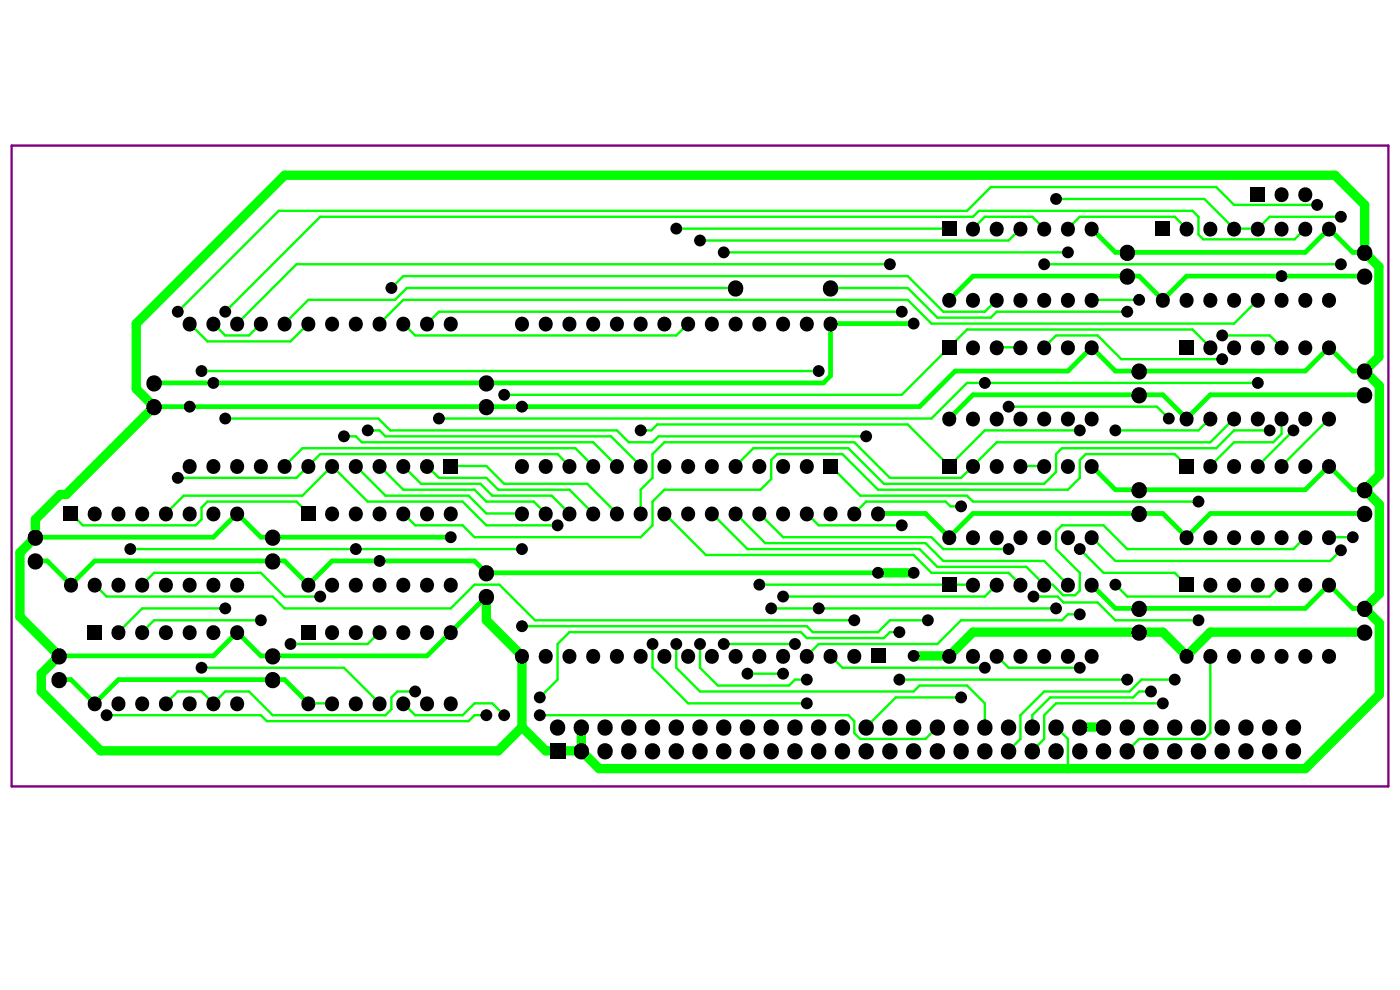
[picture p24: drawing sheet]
<svg xmlns="http://www.w3.org/2000/svg" width="297mm" height="210mm" viewBox="0 0 297 210" stroke-linecap="round" stroke-linejoin="round" font-family="sans-serif">
<g fill="none" stroke="#0f0" stroke-width=".5">
<path d="M75.5 92.6l1.2 1.2M130.9 91.3l2.5 2.5M164.9 96.3l-1.3 1.3M230.3 96.3l-1.2 1.3M42.8 107.7v2.5M205.2 105.2l1.2 1.2M225.3 111.4l-1.3 1.3M32.7 131.6l-2.5 2.5M171.2 132.8l1.2 1.3M223.3 124l2.3 2.3M229.1 125.3l-1 1M55.3 151.7l1.3 1.3"/>
<path d="M83 147.9v2.6M100.7 151.7l-1.3 1.3M168.6 144.2l-1.2 1.2M180 151.7l1.2 1.3M242.2 144.2l-2.5 2.5"/>
</g>
<circle cx="156.1" cy="61.1" r=".25" fill="#0f0"/>
<g fill="none" stroke="#0f0" stroke-width=".5">
<path d="M143.5 48.5h57.9M153.5 53.5h73.1M188.8 56.1h-125.9l-12.6 12.5M206.4 48.5l2.5-2.5h10.1l2.5 2.5M216.5 48.5l-2.5 2.5h-65.5M221.5 56.1h63M224 42.2h31.5l6.3 6.3h5l2.6-2.5h15.1M226.6 48.5l2.5-2.5h20.1l2.5 2.5M276.9 48.5l-2.2 2.3h-19.4l-1-1v-3.8l-1.3-1.3h-45.3l-1.3 1.3h-138.5l-20.1 20.1M279.4 43.5h-17.6l-3.8-3.8h-47.8l-5 5h-146.1l-21.4 21.4M40.2 68.6l3.8 3.8h17.6l3.8-3.8M42.8 78.7h130.9"/>
<path d="M45.3 68.6l2.5 2.6h5l2.5-2.6M83 61.1l2.6-2.5h107l7.5 7.5h8.8l2.6-2.5M85.6 68.6l2.5 2.6h55.4l2.5-2.6M156.1 61.1h-69.8l-2.5 2.5h-18.4l-5 5M176.2 61.1h16.4l6.3 6.3h11.3l1.3-1.3h27.6M191.3 66.1h-98.2l-2.5 2.5M211.5 73.7h5M221.5 73.7l2.5-2.5h8.9l5 5h21.4M231.6 63.6h10.1M256.8 73.7l-3.8-3.8h-47.8l-13.9 13.9h-84.3M259.3 71.2h10.1l2.5 2.5M266.8 63.6l-5 5h-64.2l-5-5h-107l-5.1 5"/>
<path d="M47.8 88.8h32.5l2.5 2.5h48.1M60.4 98.9l3.8-3.8h57.9l3.7 3.8M73 92.6h2.5M75.5 98.9l6.3 6.3h17.6l3.8 3.7h7.5M76.7 93.8h49.1l5.1 5.1M78 91.3h2.5l1.3 1.3h47.8l6.3 6.3M80.5 98.9l5.1 5h15.1l2.5 2.5h10.1l2.5 2.5M85.6 98.9l3.7 3.7h12.6l2.5 2.6h12.6l3.8 3.7M90.6 98.9l2.5 2.5h10.1l2.5 2.5h15.1l5 5M95.6 98.9h7.6l3.8 3.7h17.6l6.3 6.3M120.8 98.9l-2.5-2.6h-50.4l-5 5.1h-25.2M135.9 91.3h2.3l1.2-1.3h53.2l8.8 8.9 7.5-7.6h20.2"/>
<path d="M163.6 97.6v4l-2.3 2.3h-20.3l-2.6 2.5v5l-2.5 2.6h-35.2l-2.6-2.6h-10l-2.5-2.5M164.9 96.3h13.8l7.6 7.6h40.3l2.5-2.5v-3.8M176.2 98.9l6.3 6.3h22.7M183.8 92.6h-44.1l-1.3 1.2h-5M214 86.3h31.4l2.6 2.5M216.5 98.9h5M230.3 96.3h18.9l2.5 2.6M256.8 88.8l-2.5 2.5h-17.7M261.8 88.8l-5 5h-45.3l-7.6 7.6h-15.1l-7.6-7.6h-40.2l-2.6 2.5v5.1l-2.5 2.5v5M266.8 81.2h-61.6l-7.6 7.6h-104.5M269.4 91.3h-7.6l-3.8 3.8h-32.7l-1.3 1.2v3.8l-2.5 2.5h-34l-7.5-7.5h-20.2l-3.7 3.8M271.9 88.8v3.3l-1.8 1.7h-8.3l-5 5.1"/>
<path d="M274.4 91.3l-7.6 7.6M282 88.8l-10.1 10.1M15.1 108.9l2.5 2.5h23.9l1.3-1.2M27.6 116.5h83.1M35.2 108.9l3.8-3.7h25.2l6.3-6.3 7.5 7.5h20.1l5.1 5h15.1M42.8 107.7l1.2-1.3h18.9l2.5 2.5M141 108.9l8.8 8.8h44l3.8 3.8h16.4l2.5 2.5M151 108.9l7.6 7.6h36.5l3.8 3.8h18.8l3.8 3.7h1.8M156.1 108.9l6.3 6.3h33.9l3.8 3.8h21.4l5.1 5M161.1 108.9l5 5.1h31.5l2.5 2.5h13.9M171.2 108.9l2.5 2.5h17.6M203.9 107.4h-2.3l-1-1h-16.8l-2.6 2.5"/>
<path d="M206.4 106.4h47.9M224 112.7v3.8l5.1 5v3.8M225.3 111.4h8.8l5 5.1h35.3l2.5-2.5M229.1 116.5l5 5h15.1l2.5 2.5M231.6 114l5 5h45.6l2.3-2.3M282 114h5M20.1 124l2.5 2.6h35.3l2.5 2.5h35.2l5.1-5.1h5.3l7.5 7.6h67.7M30.2 124l2.5-2.5h22.6l5.1 5.1h7.5M32.7 131.6h22.6M47.8 129.1h-17.6l-5.1 5M80.5 134.1l-2.5 2.5h-16.4M110.7 132.8h60.5"/>
<path d="M138.4 136.6v5.1l7.6 7.5h25.2M143.5 136.6v5.1l5 5h45.3l1.3-1.3h10.1l3.7 3.8v5M148.5 136.6v5.1l3.8 3.7h15.1M153.5 136.6h15.1M161.1 124h45.3M163.6 129.1h60.4M176.2 139.1l2.5 2.6h30.2M190.8 134.1h-2l-1.3 1.3h-16.3l-1.3-1.3h-49.1l-2.5 2.5v7.6l-3.8 3.7M196.9 131.6h-8.1l-2.5 2.5h-13.9M211.5 124l-2.6 2.6h-42.8M211.5 139.1l2.5 2.6h15.1M219.3 126.6h5.1l1.2 1.2h7.3l3.7 3.8h17.7"/>
<path d="M225.6 126.3h2.5M229.1 130.3h-2.5l-1.3 1.3h-21.4l-5 5h-25.2l-2.5 2.5M236.6 124l2.5 2.6h30.3l2.5-2.6M256.8 139.1v16.4l-1.3 1.3h-13.8l-2.6 2.5M22.6 151.7h32.7M35.2 149.2l2.5-2.5h5.1l2.5 2.5 2.5-2.5h5l5.1 5h23.9l1.2-1.2M42.8 141.7h30.2l7.5 7.5M56.6 153h42.8M65.4 149.2h5.1M85.6 149.2l2.5 2.5h10l2.6-2.5h3.7l2.6 2.5M88.1 146.7h-3.8l-1.3 1.2M100.7 151.7h2.5"/>
<path d="M114.5 151.7h65.5M158.6 142.9h7.5M168.6 144.2h2.6M181.2 153v2.5l1.3 1.3h13.8l2.6-2.6M190.8 144.2h48.3M203.9 147.9h-13.8l-6.3 6.3M224 154.2l2.6 2.6v6.3M239.7 146.7h-18.2l-5 5v5.1l-2.5 2.5M242.2 144.2h7M244.2 146.7h-2.5l-1.3 1.2h-17.6l-3.8 3.8v2.5M246.7 149.2h-22.7l-2.5 2.5v5.1l-2.5 2.5"/>
</g>
<path d="M103.2 126.6v5l7.5 7.5v15.1M186.3 121.5h7.5M289.5 134.1h-32.7l-5.1 5-5-5h-40.3l-5 5h-7.6M110.7 154.2l-5 5.1h-84.3l-12.6-12.6v-3.8l3.7-3.8-8.3-8.3v-13.6l3.3-3.2v-3.8l5.3-5.3h1.2l18.7-18.6-3.8-3.8v-13.9l31.5-31.4h222.8l6.3 6.3v10l3 3.1v19.1l-3 3 3.1 3.1v19l-3.1 3.1 3.1 3.1v18.9l-3.1 3.2 3.1 3.1v15.1l-15.7 15.8h-149.8l-3.8-3.8M110.7 154.2l5.1 5.1h7.5M123.3 154.2v5.1M229.1 154.2h5" fill="none" stroke="#0f0" stroke-width="2"/>
<path d="M231.6 48.5l5 5h40.3l5.1-5 5 5h2.5M289.5 58.6h-37.8l-5 5-5-5h-35.3l-5 5M193.8 68.6h-17.6v11.1l-1.5 1.5h-142M289.5 78.7h-2.5l-5-5-5.1 5h-40.3l-5-5-5 5h-24l-7.5 7.6h-162.4M231.6 98.9l5 5h40.3l5.1-5 5 5h2.5M289.5 83.8h-32.7l-5.1 5-5-5h-40.3l-5 5M7.5 114h37.8l5-5.1 5 5.1h40.3M7.5 119h2.5l5.1 5 5-5h40.3l5 5 5.1-5h30.2l2.5 2.5h83.1M186.3 108.9h10l5.1 5.1 5-5.1h40.3l5 5.1 5.1-5.1h32.7M103.2 126.6l-12.6 12.5h-35.3l-5-5-5 5h-32.8M231.6 124l5 5.1h40.3l5.1-5.1 5 5.1h2.5M12.5 144.2h2.6l5 5 5-5h35.3l5 5" fill="none" stroke="#0f0" stroke-width="1"/>
<g fill="#000">
<path d="M265.4 39.7h2.9v3h-2.9z" fill-rule="evenodd"/>
<path d="M199.9 47h3v3h-3z" fill-rule="evenodd"/>
<path d="M245.2 47h3v3h-3z" fill-rule="evenodd"/>
<path d="M199.9 72.2h3v3h-3z" fill-rule="evenodd"/>
<path d="M250.3 72.2h2.9v3h-2.9z" fill-rule="evenodd"/>
<path d="M199.9 97.4h3v2.9h-3z" fill-rule="evenodd"/>
<path d="M250.3 97.4h2.9v2.9h-2.9z" fill-rule="evenodd"/>
<path d="M13.6 107.4h2.9v3h-2.9z" fill-rule="evenodd"/>
<path d="M63.9 107.4h3v3h-3z" fill-rule="evenodd"/>
<path d="M94.1 97.4h3v2.9h-3z" fill-rule="evenodd"/>
<path d="M174.7 97.4h3v2.9h-3z" fill-rule="evenodd"/>
<path d="M18.6 132.6h3v3h-3z" fill-rule="evenodd"/>
<path d="M63.9 132.6h3v3h-3z" fill-rule="evenodd"/>
<path d="M199.9 122.5h3v3h-3z" fill-rule="evenodd"/>
<path d="M250.3 122.5h2.9v3h-2.9z" fill-rule="evenodd"/>
<path d="M116.7 157.6h3.2v3.3h-3.2z" fill-rule="evenodd"/>
<path d="M184.8 137.6h3v3h-3z" fill-rule="evenodd"/>
<circle cx="143.5" cy="48.5" r="1.26"/>
<circle cx="148.5" cy="51" r="1.26"/>
<circle cx="153.5" cy="53.5" r="1.26"/>
<circle cx="188.8" cy="56.1" r="1.26"/>
<circle cx="221.5" cy="56.1" r="1.26"/>
<circle cx="224" cy="42.2" r="1.26"/>
<circle cx="226.6" cy="53.5" r="1.26"/>
<circle cx="271.9" cy="58.6" r="1.26"/>
<circle cx="279.4" cy="43.5" r="1.26"/>
<circle cx="284.5" cy="46" r="1.26"/>
<circle cx="284.5" cy="56.1" r="1.26"/>
<circle cx="37.7" cy="66.1" r="1.26"/>
<circle cx="42.8" cy="78.7" r="1.26"/>
<circle cx="47.8" cy="66.1" r="1.26"/>
<circle cx="83" cy="61.1" r="1.26"/>
<circle cx="173.7" cy="78.7" r="1.26"/>
<circle cx="191.3" cy="66.1" r="1.26"/>
<circle cx="193.8" cy="68.6" r="1.26"/>
<circle cx="239.2" cy="66.1" r="1.26"/>
<circle cx="241.7" cy="63.6" r="1.26"/>
<circle cx="259.3" cy="71.2" r="1.26"/>
<circle cx="259.3" cy="76.2" r="1.26"/>
<circle cx="40.2" cy="86.3" r="1.26"/>
<circle cx="45.3" cy="81.2" r="1.26"/>
<circle cx="47.8" cy="88.8" r="1.26"/>
<circle cx="73" cy="92.6" r="1.26"/>
<circle cx="78" cy="91.3" r="1.26"/>
<circle cx="93.1" cy="88.8" r="1.26"/>
<circle cx="107" cy="83.7" r="1.26"/>
<circle cx="110.7" cy="86.3" r="1.26"/>
<circle cx="135.9" cy="91.3" r="1.26"/>
<circle cx="183.8" cy="92.6" r="1.26"/>
<circle cx="208.9" cy="81.2" r="1.26"/>
<circle cx="214" cy="86.3" r="1.26"/>
<circle cx="229.1" cy="91.3" r="1.26"/>
<circle cx="236.6" cy="91.3" r="1.26"/>
<circle cx="248" cy="88.8" r="1.26"/>
<circle cx="266.8" cy="81.2" r="1.26"/>
<circle cx="269.4" cy="91.3" r="1.26"/>
<circle cx="274.4" cy="91.3" r="1.26"/>
<circle cx="27.6" cy="116.5" r="1.26"/>
<circle cx="37.7" cy="101.4" r="1.26"/>
<circle cx="75.5" cy="116.5" r="1.26"/>
<circle cx="80.5" cy="119" r="1.26"/>
<circle cx="95.6" cy="114" r="1.26"/>
<circle cx="110.7" cy="116.5" r="1.26"/>
<circle cx="118.3" cy="111.4" r="1.26"/>
<circle cx="191.3" cy="111.4" r="1.26"/>
<circle cx="203.9" cy="107.4" r="1.26"/>
<circle cx="214" cy="116.5" r="1.26"/>
<circle cx="229.1" cy="116.5" r="1.26"/>
<circle cx="254.3" cy="106.4" r="1.26"/>
<circle cx="284.5" cy="116.7" r="1.26"/>
<circle cx="287" cy="114" r="1.26"/>
<circle cx="47.8" cy="129.1" r="1.26"/>
<circle cx="55.3" cy="131.6" r="1.26"/>
<circle cx="61.6" cy="136.6" r="1.26"/>
<circle cx="67.9" cy="126.5" r="1.26"/>
<circle cx="110.7" cy="132.8" r="1.26"/>
<circle cx="138.4" cy="136.6" r="1.26"/>
<circle cx="143.5" cy="136.6" r="1.26"/>
<circle cx="148.5" cy="136.6" r="1.26"/>
<circle cx="153.5" cy="136.6" r="1.26"/>
<circle cx="161.1" cy="124" r="1.26"/>
<circle cx="163.6" cy="129.1" r="1.26"/>
<circle cx="166.1" cy="126.5" r="1.26"/>
<circle cx="168.6" cy="136.6" r="1.26"/>
<circle cx="173.7" cy="129.1" r="1.26"/>
<circle cx="181.2" cy="131.6" r="1.26"/>
<circle cx="186.3" cy="121.5" r="1.26"/>
<circle cx="190.8" cy="134.1" r="1.26"/>
<circle cx="193.8" cy="121.5" r="1.26"/>
<circle cx="193.8" cy="139.1" r="1.26"/>
<circle cx="196.8" cy="131.6" r="1.26"/>
<circle cx="219.3" cy="126.5" r="1.26"/>
<circle cx="224" cy="129.1" r="1.26"/>
<circle cx="229.1" cy="130.3" r="1.26"/>
<circle cx="236.6" cy="124" r="1.26"/>
<circle cx="254.3" cy="131.6" r="1.26"/>
<circle cx="22.6" cy="151.7" r="1.26"/>
<circle cx="42.8" cy="141.7" r="1.26"/>
<circle cx="88.1" cy="146.7" r="1.26"/>
<circle cx="103.2" cy="151.7" r="1.26"/>
<circle cx="107" cy="151.7" r="1.26"/>
<circle cx="114.5" cy="147.9" r="1.26"/>
<circle cx="114.5" cy="151.7" r="1.26"/>
<circle cx="158.6" cy="142.9" r="1.26"/>
<circle cx="166.1" cy="142.9" r="1.26"/>
<circle cx="171.2" cy="149.2" r="1.26"/>
<circle cx="171.2" cy="144.2" r="1.26"/>
<circle cx="190.8" cy="144.2" r="1.26"/>
<circle cx="203.9" cy="147.9" r="1.26"/>
<circle cx="208.9" cy="141.7" r="1.26"/>
<circle cx="229.1" cy="141.7" r="1.26"/>
<circle cx="239.2" cy="144.2" r="1.26"/>
<circle cx="244.2" cy="146.7" r="1.26"/>
<circle cx="246.7" cy="149.2" r="1.26"/>
<circle cx="249.2" cy="144.2" r="1.26"/>
</g>
<g fill="#000">
<circle cx="206.4" cy="48.5" r="1.49"/>
<circle cx="211.5" cy="48.5" r="1.49"/>
<circle cx="216.5" cy="48.5" r="1.49"/>
<circle cx="221.5" cy="48.5" r="1.49"/>
<circle cx="226.6" cy="48.5" r="1.49"/>
<circle cx="231.6" cy="48.5" r="1.49"/>
<circle cx="239.1" cy="58.6" r="1.64"/>
<circle cx="239.1" cy="53.5" r="1.64"/>
<circle cx="251.7" cy="48.5" r="1.49"/>
<circle cx="256.8" cy="48.5" r="1.49"/>
<circle cx="261.8" cy="48.5" r="1.49"/>
<circle cx="266.8" cy="48.5" r="1.49"/>
<circle cx="271.9" cy="48.5" r="1.49"/>
<circle cx="271.9" cy="41.2" r="1.49"/>
<circle cx="276.9" cy="48.5" r="1.49"/>
<circle cx="276.9" cy="41.2" r="1.49"/>
<circle cx="282" cy="48.5" r="1.49"/>
<circle cx="289.5" cy="58.6" r="1.64"/>
<circle cx="289.5" cy="53.5" r="1.64"/>
<circle cx="40.2" cy="68.6" r="1.49"/>
<circle cx="45.3" cy="68.6" r="1.49"/>
<circle cx="50.3" cy="68.6" r="1.49"/>
<circle cx="55.3" cy="68.6" r="1.49"/>
<circle cx="60.4" cy="68.6" r="1.49"/>
<circle cx="65.4" cy="68.6" r="1.49"/>
<circle cx="70.5" cy="68.6" r="1.49"/>
<circle cx="75.5" cy="68.6" r="1.49"/>
<circle cx="80.5" cy="68.6" r="1.49"/>
<circle cx="85.6" cy="68.6" r="1.49"/>
<circle cx="90.6" cy="68.6" r="1.49"/>
<circle cx="95.6" cy="68.6" r="1.49"/>
<circle cx="110.7" cy="68.6" r="1.49"/>
<circle cx="115.8" cy="68.6" r="1.49"/>
<circle cx="120.8" cy="68.6" r="1.49"/>
<circle cx="125.8" cy="68.6" r="1.49"/>
<circle cx="130.9" cy="68.6" r="1.49"/>
<circle cx="135.9" cy="68.6" r="1.49"/>
<circle cx="141" cy="68.6" r="1.49"/>
<circle cx="146" cy="68.6" r="1.49"/>
<circle cx="151" cy="68.6" r="1.49"/>
<circle cx="156.1" cy="68.6" r="1.49"/>
<circle cx="156.1" cy="61.1" r="1.64"/>
<circle cx="161.1" cy="68.6" r="1.49"/>
<circle cx="166.1" cy="68.6" r="1.49"/>
<circle cx="171.2" cy="68.6" r="1.49"/>
<circle cx="176.2" cy="68.6" r="1.49"/>
<circle cx="176.2" cy="61.1" r="1.64"/>
<circle cx="201.4" cy="63.6" r="1.49"/>
<circle cx="206.4" cy="73.7" r="1.49"/>
<circle cx="206.4" cy="63.6" r="1.49"/>
<circle cx="211.5" cy="73.7" r="1.49"/>
<circle cx="211.5" cy="63.6" r="1.49"/>
<circle cx="216.5" cy="73.7" r="1.49"/>
<circle cx="216.5" cy="63.6" r="1.49"/>
<circle cx="221.5" cy="73.7" r="1.49"/>
<circle cx="221.5" cy="63.6" r="1.49"/>
<circle cx="226.6" cy="73.7" r="1.49"/>
<circle cx="226.6" cy="63.6" r="1.49"/>
<circle cx="231.6" cy="73.7" r="1.49"/>
<circle cx="231.6" cy="63.6" r="1.49"/>
<circle cx="241.7" cy="78.7" r="1.64"/>
<circle cx="246.7" cy="63.6" r="1.49"/>
<circle cx="251.7" cy="63.6" r="1.49"/>
<circle cx="256.8" cy="73.7" r="1.49"/>
<circle cx="256.8" cy="63.6" r="1.49"/>
<circle cx="261.8" cy="73.7" r="1.49"/>
<circle cx="261.8" cy="63.6" r="1.49"/>
<circle cx="266.8" cy="73.7" r="1.49"/>
<circle cx="266.8" cy="63.6" r="1.49"/>
<circle cx="271.9" cy="73.7" r="1.49"/>
<circle cx="271.9" cy="63.6" r="1.49"/>
<circle cx="276.9" cy="73.7" r="1.49"/>
<circle cx="276.9" cy="63.6" r="1.49"/>
<circle cx="282" cy="73.7" r="1.49"/>
<circle cx="282" cy="63.6" r="1.49"/>
<circle cx="289.5" cy="78.7" r="1.64"/>
<circle cx="32.7" cy="86.3" r="1.64"/>
<circle cx="32.7" cy="81.2" r="1.64"/>
<circle cx="40.2" cy="98.9" r="1.49"/>
<circle cx="45.3" cy="98.9" r="1.49"/>
<circle cx="50.3" cy="98.9" r="1.49"/>
<circle cx="55.3" cy="98.9" r="1.49"/>
<circle cx="60.4" cy="98.9" r="1.49"/>
<circle cx="65.4" cy="98.9" r="1.49"/>
<circle cx="70.5" cy="98.9" r="1.49"/>
<circle cx="75.5" cy="98.9" r="1.49"/>
<circle cx="80.5" cy="98.9" r="1.49"/>
<circle cx="85.6" cy="98.9" r="1.49"/>
<circle cx="90.6" cy="98.9" r="1.49"/>
<circle cx="103.2" cy="86.3" r="1.64"/>
<circle cx="103.2" cy="81.2" r="1.64"/>
<circle cx="110.7" cy="98.9" r="1.49"/>
<circle cx="115.8" cy="98.9" r="1.49"/>
<circle cx="120.8" cy="98.9" r="1.49"/>
<circle cx="125.8" cy="98.9" r="1.49"/>
<circle cx="130.9" cy="98.9" r="1.49"/>
<circle cx="135.9" cy="98.9" r="1.49"/>
<circle cx="141" cy="98.9" r="1.49"/>
<circle cx="146" cy="98.9" r="1.49"/>
<circle cx="151" cy="98.9" r="1.49"/>
<circle cx="156.1" cy="98.9" r="1.49"/>
<circle cx="161.1" cy="98.9" r="1.49"/>
<circle cx="166.1" cy="98.9" r="1.49"/>
<circle cx="171.2" cy="98.9" r="1.49"/>
<circle cx="201.4" cy="88.8" r="1.49"/>
<circle cx="206.4" cy="88.8" r="1.49"/>
<circle cx="206.4" cy="98.9" r="1.49"/>
<circle cx="211.5" cy="98.9" r="1.49"/>
<circle cx="211.5" cy="88.8" r="1.49"/>
<circle cx="216.5" cy="88.8" r="1.49"/>
<circle cx="216.5" cy="98.9" r="1.49"/>
<circle cx="221.5" cy="98.9" r="1.49"/>
<circle cx="221.5" cy="88.8" r="1.49"/>
<circle cx="226.6" cy="98.9" r="1.49"/>
<circle cx="226.6" cy="88.8" r="1.49"/>
<circle cx="231.6" cy="98.9" r="1.49"/>
<circle cx="231.6" cy="88.8" r="1.49"/>
<circle cx="241.7" cy="83.8" r="1.64"/>
<circle cx="251.7" cy="88.8" r="1.49"/>
<circle cx="256.8" cy="88.8" r="1.49"/>
<circle cx="256.8" cy="98.9" r="1.49"/>
<circle cx="261.8" cy="88.8" r="1.49"/>
<circle cx="261.8" cy="98.9" r="1.49"/>
<circle cx="266.8" cy="88.8" r="1.49"/>
<circle cx="266.8" cy="98.9" r="1.49"/>
<circle cx="271.9" cy="88.8" r="1.49"/>
<circle cx="271.9" cy="98.9" r="1.49"/>
<circle cx="276.9" cy="88.8" r="1.49"/>
<circle cx="276.9" cy="98.9" r="1.49"/>
<circle cx="282" cy="88.8" r="1.49"/>
<circle cx="282" cy="98.9" r="1.49"/>
<circle cx="289.5" cy="83.8" r="1.64"/>
<circle cx="7.5" cy="119" r="1.64"/>
<circle cx="7.5" cy="114" r="1.64"/>
<circle cx="20.1" cy="108.9" r="1.49"/>
<circle cx="25.1" cy="108.9" r="1.49"/>
<circle cx="30.2" cy="108.9" r="1.49"/>
<circle cx="35.2" cy="108.9" r="1.49"/>
<circle cx="40.2" cy="108.9" r="1.49"/>
<circle cx="45.3" cy="108.9" r="1.49"/>
<circle cx="50.3" cy="108.9" r="1.49"/>
<circle cx="57.9" cy="119" r="1.64"/>
<circle cx="57.9" cy="114" r="1.64"/>
<circle cx="70.5" cy="108.9" r="1.49"/>
<circle cx="75.5" cy="108.9" r="1.49"/>
<circle cx="80.5" cy="108.9" r="1.49"/>
<circle cx="85.6" cy="108.9" r="1.49"/>
<circle cx="90.6" cy="108.9" r="1.49"/>
<circle cx="95.6" cy="108.9" r="1.49"/>
<circle cx="110.7" cy="108.9" r="1.49"/>
<circle cx="115.8" cy="108.9" r="1.49"/>
<circle cx="120.8" cy="108.9" r="1.49"/>
<circle cx="125.8" cy="108.9" r="1.49"/>
<circle cx="130.9" cy="108.9" r="1.49"/>
<circle cx="135.9" cy="108.9" r="1.49"/>
<circle cx="141" cy="108.9" r="1.49"/>
<circle cx="146" cy="108.9" r="1.49"/>
<circle cx="151" cy="108.9" r="1.49"/>
<circle cx="156.1" cy="108.9" r="1.49"/>
<circle cx="161.1" cy="108.9" r="1.49"/>
<circle cx="166.1" cy="108.9" r="1.49"/>
<circle cx="171.2" cy="108.9" r="1.49"/>
<circle cx="176.2" cy="108.9" r="1.49"/>
<circle cx="181.2" cy="108.9" r="1.49"/>
<circle cx="186.3" cy="108.9" r="1.49"/>
<circle cx="201.4" cy="114" r="1.49"/>
<circle cx="206.4" cy="114" r="1.49"/>
<circle cx="211.5" cy="114" r="1.49"/>
<circle cx="216.5" cy="114" r="1.49"/>
<circle cx="221.5" cy="114" r="1.49"/>
<circle cx="226.6" cy="114" r="1.49"/>
<circle cx="231.6" cy="114" r="1.49"/>
<circle cx="241.7" cy="108.9" r="1.64"/>
<circle cx="241.7" cy="103.9" r="1.64"/>
<circle cx="251.7" cy="114" r="1.49"/>
<circle cx="256.8" cy="114" r="1.49"/>
<circle cx="261.8" cy="114" r="1.49"/>
<circle cx="266.8" cy="114" r="1.49"/>
<circle cx="271.9" cy="114" r="1.49"/>
<circle cx="276.9" cy="114" r="1.49"/>
<circle cx="282" cy="114" r="1.49"/>
<circle cx="289.5" cy="108.9" r="1.64"/>
<circle cx="289.5" cy="103.9" r="1.64"/>
<circle cx="12.5" cy="139.1" r="1.64"/>
<circle cx="15.1" cy="124" r="1.49"/>
<circle cx="20.1" cy="124" r="1.49"/>
<circle cx="25.1" cy="134.1" r="1.49"/>
<circle cx="25.1" cy="124" r="1.49"/>
<circle cx="30.2" cy="134.1" r="1.49"/>
<circle cx="30.2" cy="124" r="1.49"/>
<circle cx="35.2" cy="124" r="1.49"/>
<circle cx="35.2" cy="134.1" r="1.49"/>
<circle cx="40.2" cy="124" r="1.49"/>
<circle cx="40.2" cy="134.1" r="1.49"/>
<circle cx="45.3" cy="134.1" r="1.49"/>
<circle cx="45.3" cy="124" r="1.49"/>
<circle cx="50.3" cy="134.1" r="1.49"/>
<circle cx="50.3" cy="124" r="1.49"/>
<circle cx="57.9" cy="139.1" r="1.64"/>
<circle cx="65.4" cy="124" r="1.49"/>
<circle cx="70.5" cy="124" r="1.49"/>
<circle cx="70.5" cy="134.1" r="1.49"/>
<circle cx="75.5" cy="124" r="1.49"/>
<circle cx="75.5" cy="134.1" r="1.49"/>
<circle cx="80.5" cy="134.1" r="1.49"/>
<circle cx="80.5" cy="124" r="1.49"/>
<circle cx="85.6" cy="134.1" r="1.49"/>
<circle cx="85.6" cy="124" r="1.49"/>
<circle cx="90.6" cy="124" r="1.49"/>
<circle cx="90.6" cy="134.1" r="1.49"/>
<circle cx="95.6" cy="134.1" r="1.49"/>
<circle cx="95.6" cy="124" r="1.49"/>
<circle cx="103.2" cy="121.5" r="1.64"/>
<circle cx="103.2" cy="126.6" r="1.64"/>
<circle cx="110.7" cy="139.1" r="1.49"/>
<circle cx="115.8" cy="139.1" r="1.49"/>
<circle cx="120.8" cy="139.1" r="1.49"/>
<circle cx="125.8" cy="139.1" r="1.49"/>
<circle cx="130.9" cy="139.1" r="1.49"/>
<circle cx="135.9" cy="139.1" r="1.49"/>
<circle cx="141" cy="139.1" r="1.49"/>
<circle cx="146" cy="139.1" r="1.49"/>
<circle cx="151" cy="139.1" r="1.49"/>
<circle cx="156.1" cy="139.1" r="1.49"/>
<circle cx="161.1" cy="139.1" r="1.49"/>
<circle cx="166.1" cy="139.1" r="1.49"/>
<circle cx="171.2" cy="139.1" r="1.49"/>
<circle cx="176.2" cy="139.1" r="1.49"/>
<circle cx="181.2" cy="139.1" r="1.49"/>
<circle cx="201.4" cy="139.1" r="1.49"/>
<circle cx="206.4" cy="139.1" r="1.49"/>
<circle cx="206.4" cy="124" r="1.49"/>
<circle cx="211.5" cy="139.1" r="1.49"/>
<circle cx="211.5" cy="124" r="1.49"/>
<circle cx="216.5" cy="139.1" r="1.49"/>
<circle cx="216.5" cy="124" r="1.49"/>
<circle cx="221.5" cy="139.1" r="1.49"/>
<circle cx="221.5" cy="124" r="1.49"/>
<circle cx="226.6" cy="139.1" r="1.49"/>
<circle cx="226.6" cy="124" r="1.49"/>
<circle cx="231.6" cy="124" r="1.49"/>
<circle cx="231.6" cy="139.1" r="1.49"/>
<circle cx="241.7" cy="134.1" r="1.64"/>
<circle cx="241.7" cy="129.1" r="1.64"/>
<circle cx="251.7" cy="139.1" r="1.49"/>
<circle cx="256.8" cy="124" r="1.49"/>
<circle cx="256.8" cy="139.1" r="1.49"/>
<circle cx="261.8" cy="124" r="1.49"/>
<circle cx="261.8" cy="139.1" r="1.49"/>
<circle cx="266.8" cy="124" r="1.49"/>
<circle cx="266.8" cy="139.1" r="1.49"/>
<circle cx="271.9" cy="124" r="1.49"/>
<circle cx="271.9" cy="139.1" r="1.49"/>
<circle cx="276.9" cy="139.1" r="1.49"/>
<circle cx="276.9" cy="124" r="1.49"/>
<circle cx="282" cy="139.1" r="1.49"/>
<circle cx="282" cy="124" r="1.49"/>
<circle cx="289.5" cy="129.1" r="1.64"/>
<circle cx="289.5" cy="134.1" r="1.64"/>
<circle cx="12.5" cy="144.2" r="1.64"/>
<circle cx="20.1" cy="149.2" r="1.49"/>
<circle cx="25.1" cy="149.2" r="1.49"/>
<circle cx="30.2" cy="149.2" r="1.49"/>
<circle cx="35.2" cy="149.2" r="1.49"/>
<circle cx="40.2" cy="149.2" r="1.49"/>
<circle cx="45.3" cy="149.2" r="1.49"/>
<circle cx="50.3" cy="149.2" r="1.49"/>
<circle cx="57.9" cy="144.2" r="1.64"/>
<circle cx="65.4" cy="149.2" r="1.49"/>
<circle cx="70.5" cy="149.2" r="1.49"/>
<circle cx="75.5" cy="149.2" r="1.49"/>
<circle cx="80.5" cy="149.2" r="1.49"/>
<circle cx="85.6" cy="149.2" r="1.49"/>
<circle cx="90.6" cy="149.2" r="1.49"/>
<circle cx="95.6" cy="149.2" r="1.49"/>
<circle cx="118.3" cy="154.2" r="1.64"/>
<circle cx="123.3" cy="154.2" r="1.64"/>
<circle cx="123.3" cy="159.3" r="1.64"/>
<circle cx="128.4" cy="154.2" r="1.64"/>
<circle cx="128.4" cy="159.3" r="1.64"/>
<circle cx="133.4" cy="154.2" r="1.64"/>
<circle cx="133.4" cy="159.3" r="1.64"/>
<circle cx="138.4" cy="154.2" r="1.64"/>
<circle cx="138.4" cy="159.3" r="1.64"/>
<circle cx="143.5" cy="154.2" r="1.64"/>
<circle cx="143.5" cy="159.3" r="1.64"/>
<circle cx="148.5" cy="159.3" r="1.64"/>
<circle cx="148.5" cy="154.2" r="1.64"/>
<circle cx="153.5" cy="154.2" r="1.64"/>
<circle cx="153.5" cy="159.3" r="1.64"/>
<circle cx="158.6" cy="159.3" r="1.64"/>
<circle cx="158.6" cy="154.2" r="1.64"/>
<circle cx="163.6" cy="154.2" r="1.64"/>
<circle cx="163.6" cy="159.3" r="1.64"/>
<circle cx="168.6" cy="159.3" r="1.64"/>
<circle cx="168.6" cy="154.2" r="1.64"/>
<circle cx="173.7" cy="154.2" r="1.64"/>
<circle cx="173.7" cy="159.3" r="1.64"/>
<circle cx="178.7" cy="154.2" r="1.64"/>
<circle cx="178.7" cy="159.3" r="1.64"/>
<circle cx="183.8" cy="154.2" r="1.64"/>
<circle cx="183.8" cy="159.3" r="1.64"/>
<circle cx="188.8" cy="154.2" r="1.64"/>
<circle cx="188.8" cy="159.3" r="1.64"/>
<circle cx="193.8" cy="154.2" r="1.64"/>
<circle cx="193.8" cy="159.3" r="1.64"/>
<circle cx="198.9" cy="159.3" r="1.64"/>
<circle cx="198.9" cy="154.2" r="1.64"/>
<circle cx="203.9" cy="154.2" r="1.64"/>
<circle cx="203.9" cy="159.3" r="1.64"/>
<circle cx="208.9" cy="154.2" r="1.64"/>
<circle cx="208.9" cy="159.3" r="1.64"/>
<circle cx="214" cy="154.2" r="1.64"/>
<circle cx="214" cy="159.3" r="1.64"/>
<circle cx="219" cy="159.3" r="1.64"/>
<circle cx="219" cy="154.2" r="1.64"/>
<circle cx="224" cy="159.3" r="1.64"/>
<circle cx="224" cy="154.2" r="1.64"/>
<circle cx="229.1" cy="154.2" r="1.64"/>
<circle cx="229.1" cy="159.3" r="1.64"/>
<circle cx="234.1" cy="159.3" r="1.64"/>
<circle cx="234.1" cy="154.2" r="1.64"/>
<circle cx="239.1" cy="159.3" r="1.64"/>
<circle cx="239.1" cy="154.2" r="1.64"/>
<circle cx="244.2" cy="159.3" r="1.64"/>
<circle cx="244.2" cy="154.2" r="1.64"/>
<circle cx="249.2" cy="154.2" r="1.64"/>
<circle cx="249.2" cy="159.3" r="1.64"/>
<circle cx="254.3" cy="154.2" r="1.64"/>
<circle cx="254.3" cy="159.3" r="1.64"/>
<circle cx="259.3" cy="159.3" r="1.64"/>
<circle cx="259.3" cy="154.2" r="1.64"/>
<circle cx="264.3" cy="154.2" r="1.64"/>
<circle cx="264.3" cy="159.3" r="1.64"/>
<circle cx="269.4" cy="159.3" r="1.64"/>
<circle cx="269.4" cy="154.2" r="1.64"/>
<circle cx="274.4" cy="159.3" r="1.64"/>
<circle cx="274.4" cy="154.2" r="1.64"/>
</g>
<path d="M2.5 30.9h292v135.9h-292z" fill="none" stroke="#800080" stroke-width=".5"/>
</svg>
